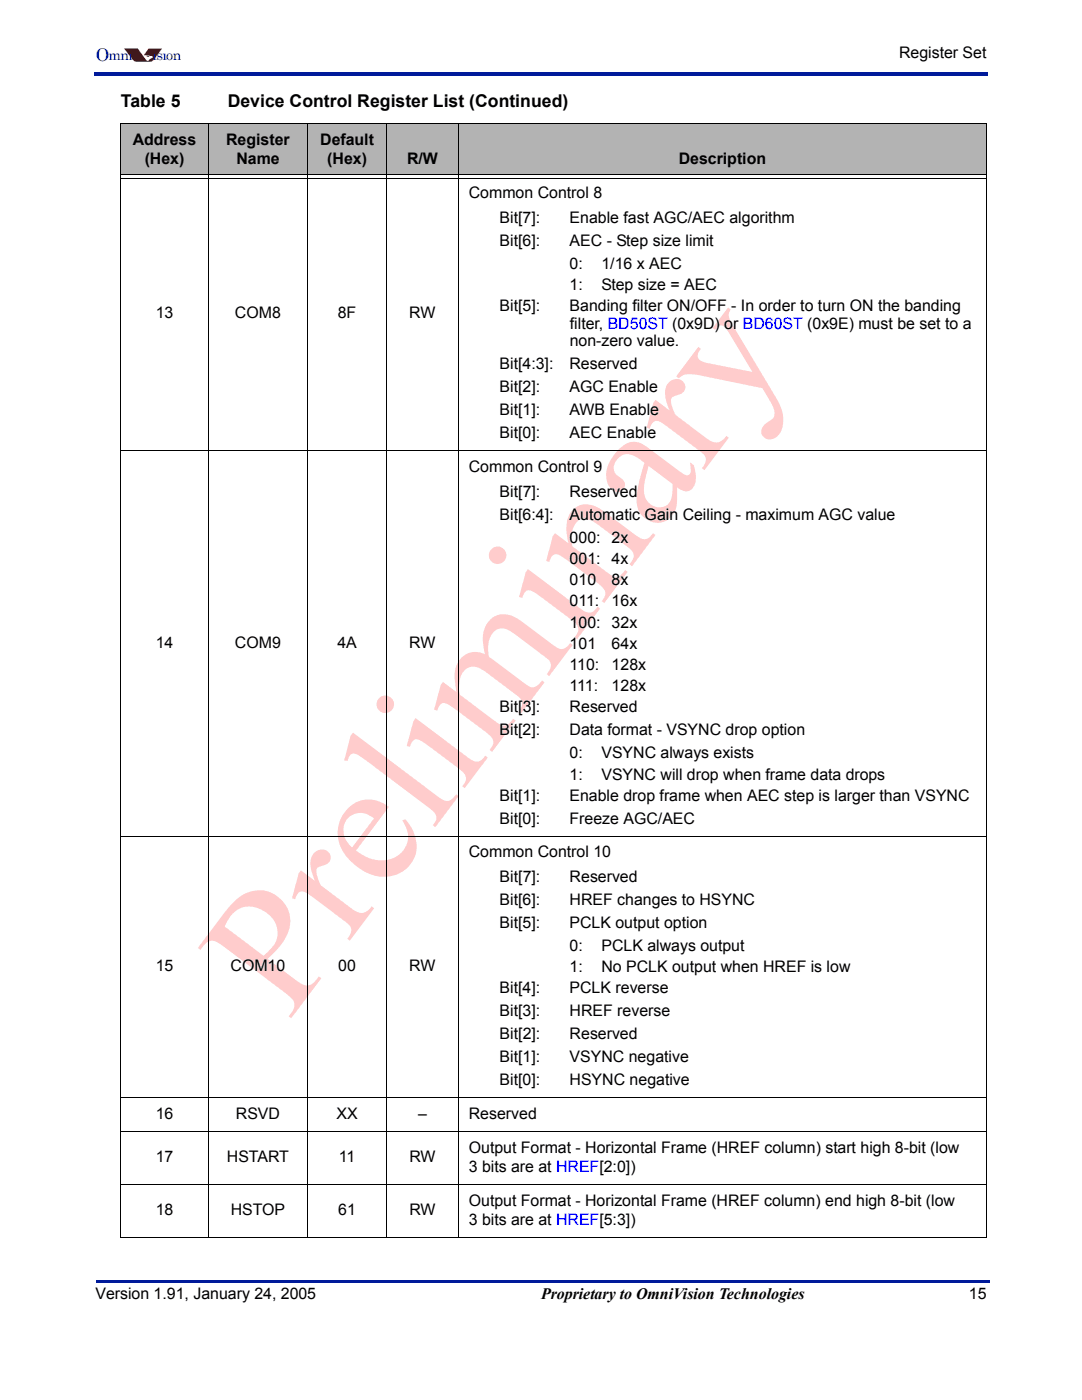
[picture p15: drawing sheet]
<svg xmlns="http://www.w3.org/2000/svg" width="216mm" height="279mm" viewBox="0 0 216 279" stroke-linecap="round" stroke-linejoin="round" font-family="sans-serif">
<defs><g id="words">
<text font-size="3.5" fill="#001a9a" x="19.1" y="12.2">O</text>
<g font-size="3.5">
<text x="24.1" y="21.4">Table 5</text>
<text x="45.4" y="21.4">Device Control Register List (Continued)</text>
</g>
<g font-size="3.2">
<text x="179.4" y="11.6">Register Set</text>
<text x="26.5" y="28.9">Address</text>
<text x="45.1" y="28.9">Register</text>
<text x="63.9" y="28.9">Default</text>
<text x="28.9" y="32.8">(Hex)</text>
<text x="47.2" y="32.8">Name</text>
<text x="65.3" y="32.8">(Hex)</text>
<text x="81.2" y="32.8">R/W</text>
<text x="135.4" y="32.8">Description</text>
<text x="93.6" y="39.5">Common Control 8</text>
<text x="99.7" y="44.4">Bit[7]:</text>
<text x="113.7" y="44.4">Enable fast AGC/AEC algorithm</text>
<text x="99.7" y="49">Bit[6]:</text>
<text x="113.6" y="49">AEC - Step size limit</text>
<text x="113.7" y="53.6">0:</text>
<text x="120" y="53.6">1/16 x AEC</text>
<text x="113.7" y="57.8">1:</text>
<text x="120" y="57.8">Step size = AEC</text>
<text x="31.1" y="63.5">13</text>
<text x="46.9" y="63.5">COM8</text>
<text x="67.4" y="63.5">8F</text>
<text x="81.7" y="63.5">RW</text>
<text x="99.7" y="62.1">Bit[5]:</text>
<text x="113.7" y="62.1">Banding filter ON/OFF - In order to turn ON the banding</text>
<text x="113.7" y="65.6">filter, BD50ST (0x9D) or BD60ST (0x9E) must be set to a</text>
<text x="113.7" y="69.2">non-zero value.</text>
<text x="99.7" y="73.7">Bit[4:3]:</text>
<text x="113.6" y="73.7">Reserved</text>
<text x="99.7" y="78.3">Bit[2]:</text>
<text x="99.7" y="82.9">Bit[1]:</text>
<text x="113.7" y="82.9">AWB Enable</text>
<text x="113.7" y="78.3">AGC Enable</text>
<text x="99.7" y="87.5">Bit[0]:</text>
<text x="113.7" y="87.5">AEC Enable</text>
<text x="93.6" y="94.2">Common Control 9</text>
<text x="99.7" y="99.1">Bit[7]:</text>
<text x="113.7" y="99.1">Reserved</text>
<text x="99.7" y="103.7">Bit[6:4]:</text>
<text x="113.7" y="103.7">Automatic Gain Ceiling - maximum AGC value</text>
<text x="113.7" y="108.3">000: 2x</text>
<text x="113.7" y="112.5">001: 4x</text>
<text x="113.7" y="116.8">010</text>
<text x="122" y="116.8">8x</text>
<text x="113.7" y="121">011:</text>
<text x="113.7" y="125.2">100: 32x</text>
<text x="122" y="121">16x</text>
<text x="31.1" y="129.3">14</text>
<text x="46.9" y="129.3">COM9</text>
<text x="67.3" y="129.3">4A</text>
<text x="81.7" y="129.3">RW</text>
<text x="113.7" y="129.5">101</text>
<text x="122" y="129.5">64x</text>
<text x="113.7" y="133.7">110:</text>
<text x="113.7" y="137.9">111:</text>
<text x="122" y="133.7">128x</text>
<text x="122" y="137.9">128x</text>
<text x="99.7" y="142.2">Bit[3]:</text>
<text x="113.7" y="142.2">Reserved</text>
<text x="99.7" y="146.7">Bit[2]:</text>
<text x="113.7" y="146.7">Data format - VSYNC drop option</text>
<text x="113.7" y="151.3">0:</text>
<text x="113.7" y="155.6">1:</text>
<text x="120" y="155.6">VSYNC will drop when frame data drops</text>
<text x="120" y="151.3">VSYNC always exists</text>
<text x="99.7" y="159.8">Bit[1]:</text>
<text x="113.6" y="159.8">Enable drop frame when AEC step is larger than VSYNC</text>
<text x="99.7" y="164.4">Bit[0]:</text>
<text x="113.6" y="164.4">Freeze AGC/AEC</text>
<text x="93.6" y="171.1">Common Control 10</text>
<text x="99.7" y="176">Bit[7]:</text>
<text x="113.7" y="176">Reserved</text>
<text x="99.7" y="180.6">Bit[6]:</text>
<text x="99.7" y="185.2">Bit[5]:</text>
<text x="113.6" y="185.2">PCLK output option</text>
<text x="113.7" y="180.6">HREF changes to HSYNC</text>
<text x="113.7" y="189.8">0:</text>
<text x="120" y="189.8">PCLK always output</text>
<text x="31.1" y="193.8">15</text>
<text x="46" y="193.8">COM10</text>
<text x="67.5" y="193.8">00</text>
<text x="81.7" y="193.8">RW</text>
<text x="113.7" y="194">1:</text>
<text x="120" y="194">No PCLK output when HREF is low</text>
<text x="99.7" y="198.3">Bit[4]:</text>
<text x="99.7" y="202.8">Bit[3]:</text>
<text x="113.7" y="198.3">PCLK reverse</text>
<text x="113.7" y="202.8">HREF reverse</text>
<text x="99.7" y="207.4">Bit[2]:</text>
<text x="113.7" y="207.4">Reserved</text>
<text x="99.7" y="212">Bit[1]:</text>
<text x="113.7" y="212">VSYNC negative</text>
<text x="99.7" y="216.6">Bit[0]:</text>
<text x="113.7" y="216.6">HSYNC negative</text>
<text x="31.1" y="223.3">16</text>
<text x="47.1" y="223.3">RSVD</text>
<text x="67.2" y="223.3">XX</text>
<text x="83.4" y="223.3">–</text>
<text x="93.6" y="223.3">Reserved</text>
<text x="31.1" y="232">17</text>
<text x="45.3" y="232">HSTART</text>
<text x="67.6" y="232">11</text>
<text x="81.7" y="232">RW</text>
<text x="93.6" y="230">Output Format - Horizontal Frame (HREF column) start high 8-bit (low</text>
<text x="93.6" y="233.9">3 bits are at HREF[2:0])</text>
<text x="31.1" y="242.5">18</text>
<text x="46" y="242.5">HSTOP</text>
<text x="67.5" y="242.5">61</text>
<text x="81.7" y="242.5">RW</text>
<text x="93.6" y="240.6">Output Format - Horizontal Frame (HREF column) end high 8-bit (low</text>
<text x="93.6" y="244.5">3 bits are at HREF[5:3])</text>
<text x="19" y="259.3">Version 1.91, January 24, 2005</text>
<text x="107.9" y="259.3">Proprietary to OmniVision Technologies</text>
<text x="193.3" y="259.3">15</text>
</g>
<g font-size="2.8" fill="#001a9a">
<text x="21.7" y="11.9">mni</text>
<text x="30.4" y="11.9">ision</text>
</g>
</g></defs>
<g fill="#001a9a">
<path d="M18.7 14.5h.3v.7h-.3z"/>
<path d="M19 14.5h178.2v.7h-178.2z"/>
<path d="M19.1 255.4h.3v.5h-.3z"/>
<path d="M19.4 255.4h178.1v.5h-178.1z"/>
</g>
<g fill="#fcc">
<path d="M62.8 170.1a1.77 1.77 0 0 1 2.2-.4 1.77 1.77 0 0 1 .8 2.1 4 4 0 0 1-2.3 1.3 .93 .93 0 0 0-.3 1.2l.8 2.4 6.1 4.6a2.51 2.51 0 0 0 2.8 .7l.6-.4 .7-.7 .5 .4-4.9 6.4-.5-.4a1.92 1.92 0 0 0-.1-3.2l-7-5.2a2.61 2.61 0 0 0-2.3-.9l-.5 .4-.5 1.1-.6-.3 1.3-4.9 .4-.6 2.9 2.1-.4-.9a4.4 4.4 0 0 1 .3-4.8z"/>
<path d="M70.4 146.2l17.3 13a1.91 1.91 0 0 0 3.1-.4l.2-.3 .5 .4-4.6 6.2-.5-.4a1.87 1.87 0 0 0-.5-3.2l-12.9-9.8a4.2 4.2 0 0 0-2.6-1.3 1.73 1.73 0 0 0-1.1 1.5l-.6-.2 1.3-4.9z"/>
<path d="M97.8 123.7a4.5 4.5 0 0 1 6 .1l6.5 4.9a2.19 2.19 0 0 0 2.6 .5l.9-.9 .5 .4-4.7 6.2-.5-.3a2.11 2.11 0 0 0 .5-2.8l-6.7-5.1a3.9 3.9 0 0 0-3.4-1.2 3.9 3.9 0 0 0-2.1 4.3l.1 1.2 .1 .1 7.3 5.4a1.84 1.84 0 0 0 3.1-.5l.2-.2 .4 .4-4.8 6.3-.4-.3 .1-.3a1.92 1.92 0 0 0-.4-3.2l-6-4.4a3.5 3.5 0 0 0-4-.9 4.2 4.2 0 0 0-1.5 4l.2 1.2 6.7 5.1a2.68 2.68 0 0 0 2.7 1l1.2-1.3 .5 .4-4.7 6.3-.5-.4a1.84 1.84 0 0 0 .4-2.5l-1-1-6.5-4.8a2.92 2.92 0 0 0-2.4-1l-.6 .5-.3 .9-.7-.2 1.3-4.9 .5-.6 2.7 2-.1-.6a7.2 7.2 0 0 1 .9-6.1 4 4 0 0 1 4.9-.8 8.1 8.1 0 0 1 .2-5.9z"/>
<path d="M114.3 101.7a4.2 4.2 0 0 1 5.6 0l6.6 4.9a2.98 2.98 0 0 0 2.7 .9l1.1-1.1 .5 .4-4.7 6.2-.5-.4 .2-.2a1.88 1.88 0 0 0-.5-3.2l-6.1-4.6a3.7 3.7 0 0 0-3.4-.9 4.2 4.2 0 0 0-1.7 4.6l.1 .7 6.7 5a3.3 3.3 0 0 0 2.2 1.1 2.42 2.42 0 0 0 1.7-1.4l.4 .4-4.6 6.3-.5-.4a1.85 1.85 0 0 0-.3-3.2l-6.3-4.8a5 5 0 0 0-2.8-1.4 1.8 1.8 0 0 0-1.1 1.5l-.6-.1 1.3-5 .4-.6 2.7 2a7.6 7.6 0 0 1 .5-6.2z"/>
<path d="M133.5 76.2a1.77 1.77 0 0 1 2.3-.4 1.77 1.77 0 0 1 .8 2.1 4 4 0 0 1-2.3 1.3 .93 .93 0 0 0-.4 1.2l.9 2.4 6 4.6a2.51 2.51 0 0 0 2.9 .7l.6-.4 .6-.7 .5 .4-4.8 6.4-.5-.3a1.92 1.92 0 0 0-.2-3.2l-7-5.3a2.61 2.61 0 0 0-2.3-.9l-.4 .4-.6 1.1-.6-.3 1.4-4.9 .4-.6 2.8 2.1-.3-.9a4.4 4.4 0 0 1 .2-4.8z"/>
<path d="M145.3 61.4l.5 .3a2.88 2.88 0 0 0 .5 3.3l8.7 14.6a6.5 6.5 0 0 1 .5 7.1 1.91 1.91 0 0 1-2 1 1.91 1.91 0 0 1-1.6-1.4 2.67 2.67 0 0 1 1.7-2.3 1.85 1.85 0 0 0 .7-2.7l-2.2-3.8-12.9-2.7-2.4-.1-1.4 .8-.5-.4 4.4-5.9 .6 .4a1.49 1.49 0 0 0-.3 2.3l1.3 .5 9.2 1.8-4.8-8a1.73 1.73 0 0 0-1.6-1.2l-1 .8-.5-.3z"/>
<path d="M46.4 180.2a6.5 6.5 0 0 1 11 1.2 7 7 0 0 1-1.5 7.4l-2.5 2.5 5.4 4.1a3.9 3.9 0 0 0 2.7 1.3l1.2-.7 .9-1.1 .5 .3-6 8-.5-.4a2.95 2.95 0 0 0 1-2.9l-.3-.6-1.1-.9-12.4-9.4a4 4 0 0 0-2.7-1.2l-1 .4-1.1 1.4-.5-.4 5.1-6.8zM46.4 182.4l-.7 .9-.9 1.6 7.8 5.9 .9-.9a4.7 4.7 0 0 0-.9-8.1 4.7 4.7 0 0 0-6.2 .6z"/>
<path d="M69.2 161.5a5.9 5.9 0 0 1 8.4-.5l-6.6 8.8a7.1 7.1 0 0 0 8.3 1 4.6 4.6 0 0 0 1.2-6.6l-.2-.5 .6-.2a7.4 7.4 0 0 1 1.7 7.8 6.9 6.9 0 0 1-9.8 2.7 9.6 9.6 0 0 1-5.4-7.2 6.9 6.9 0 0 1 1.8-5.3zM69.5 163.2a4.1 4.1 0 0 0 .8 5.9l4.3-5.8a3.8 3.8 0 0 0-5.1-.1z"/>
<path d="M75.1 140.6a1.75 1.75 0 0 1 3.5 0 1.75 1.75 0 0 1-3.5 0zM82.9 143.3l10.1 7.6a2.74 2.74 0 0 0 2.7 1l1.1-1.1 .5 .4-4.6 6.1-.5-.4a1.95 1.95 0 0 0-.3-3.3l-6.8-5a2.91 2.91 0 0 0-2.4-1l-.6 .6-.3 .9-.6-.2 1.3-5z"/>
<path d="M97.5 110.8a1.75 1.75 0 0 1 3.5 0 1.75 1.75 0 0 1-3.5 0zM105.3 113.6l10.2 7.6a2.74 2.74 0 0 0 2.6 1l1.2-1.1 .4 .4-4.6 6.1-.5-.4a1.95 1.95 0 0 0-.3-3.3l-6.8-5a2.91 2.91 0 0 0-2.3-1l-.6 .5-.4 .9-.6-.2 1.3-4.9z"/>
<path d="M123.5 89.7a3.8 3.8 0 0 1 5.6-.5l6.9 5.1a1.07 1.07 0 0 0 1.8 .1l-.1-2.1 .8 .5a5.2 5.2 0 0 1-.2 4.5 2.11 2.11 0 0 1-3.2 0v2.4a4 4 0 0 1-5.3 4.3 4.5 4.5 0 0 1-2.8-5 30.5 30.5 0 0 1 1.6-6.6 5.3 5.3 0 0 0-3.8-1.7 2.73 2.73 0 0 0-1.9 3.9l.2 .3a2.09 2.09 0 0 1 1.6 2.2 1.53 1.53 0 0 1-1.3 1.1 1.53 1.53 0 0 1-1.5-.7 5 5 0 0 1 .2-6.2zM129.4 93l-.5 1.7a8 8 0 0 0-.1 4.8 2.83 2.83 0 0 0 4.9 .6l.4-1.2 .1-2.3z"/>
</g>
<g fill="#bf0000">
<path d="M24.8 9.7h2.7l1.1 1.6a1.47 1.47 0 0 0 1 .9l.4-.4 .4-.3 .2 .1-.2-.4-1.7-.2 1-1.3h2.6l-1.7 2.3-.4 .3h-3l-.5-.2z" fill-rule="evenodd"/>
<path d="M29.4 11.1l.4 .2h-.3l-.2-.1z" fill-rule="evenodd"/>
</g>
<g fill="#bf0000">
<path d="M24.7 9.7l1.8 2.2 .7 .4h2.7l.5-.1 1.9-2.5h-2.6l-1 1.3 1.7 .1 .2 .5-.2-.1-.4 .3-.4 .5-.4-.2-1.7-2.4h-2.7h2.7l1.4 2 .7 .6a.9 .9 0 0 1 1-.7l-.2-.5-.6 .1-.2-.2h-.9l1-1.3h2.6l-1.7 2.3-.4 .3h-3l-.5-.2-.3-.4 .1 .2z"/>
<path d="M29.4 11.1l.4 .1v.1h-.3l-.2-.1 .3 .1 .2-.1-.4-.1-.1 .1z"/>
</g>
<path d="M32.4 9.8h1v.7h-1z" fill="#fff"/>
<g fill="#bf0000">
<path d="M30.5 9.8h.8v.7h-.8z"/>
<path d="M25.7 9.8h.8v.7h-.8z"/>
</g>
<g fill="#b3b3b3">
<path d="M24.1 24.7h17.5v10h-17.5z"/>
<path d="M41.6 24.7h19.9v10h-19.9z"/>
<path d="M61.4 24.7h15.8v10h-15.8z"/>
<path d="M77.2 24.7h14.3v10h-14.3z"/>
<path d="M91.4 24.7h105.5v10h-105.5z"/>
</g>
<g fill="none" stroke="#000" stroke-width=".2">
<path d="M24 24.7h172.9M24.1 24.8v222.1M24.2 34.8h172.6M24.2 35.7h172.6M41.6 24.6v222.4M61.4 24.6v222.4M77.2 24.6v222.4M91.4 24.6v222.4M196.8 24.8v222.1M24 90h172.9M24 166.9h172.9M24 219.1h172.9"/>
<path d="M24 225.8h172.9M24 236.4h172.9M24 247h172.9"/>
</g>
<use href="#words"/>
</svg>
